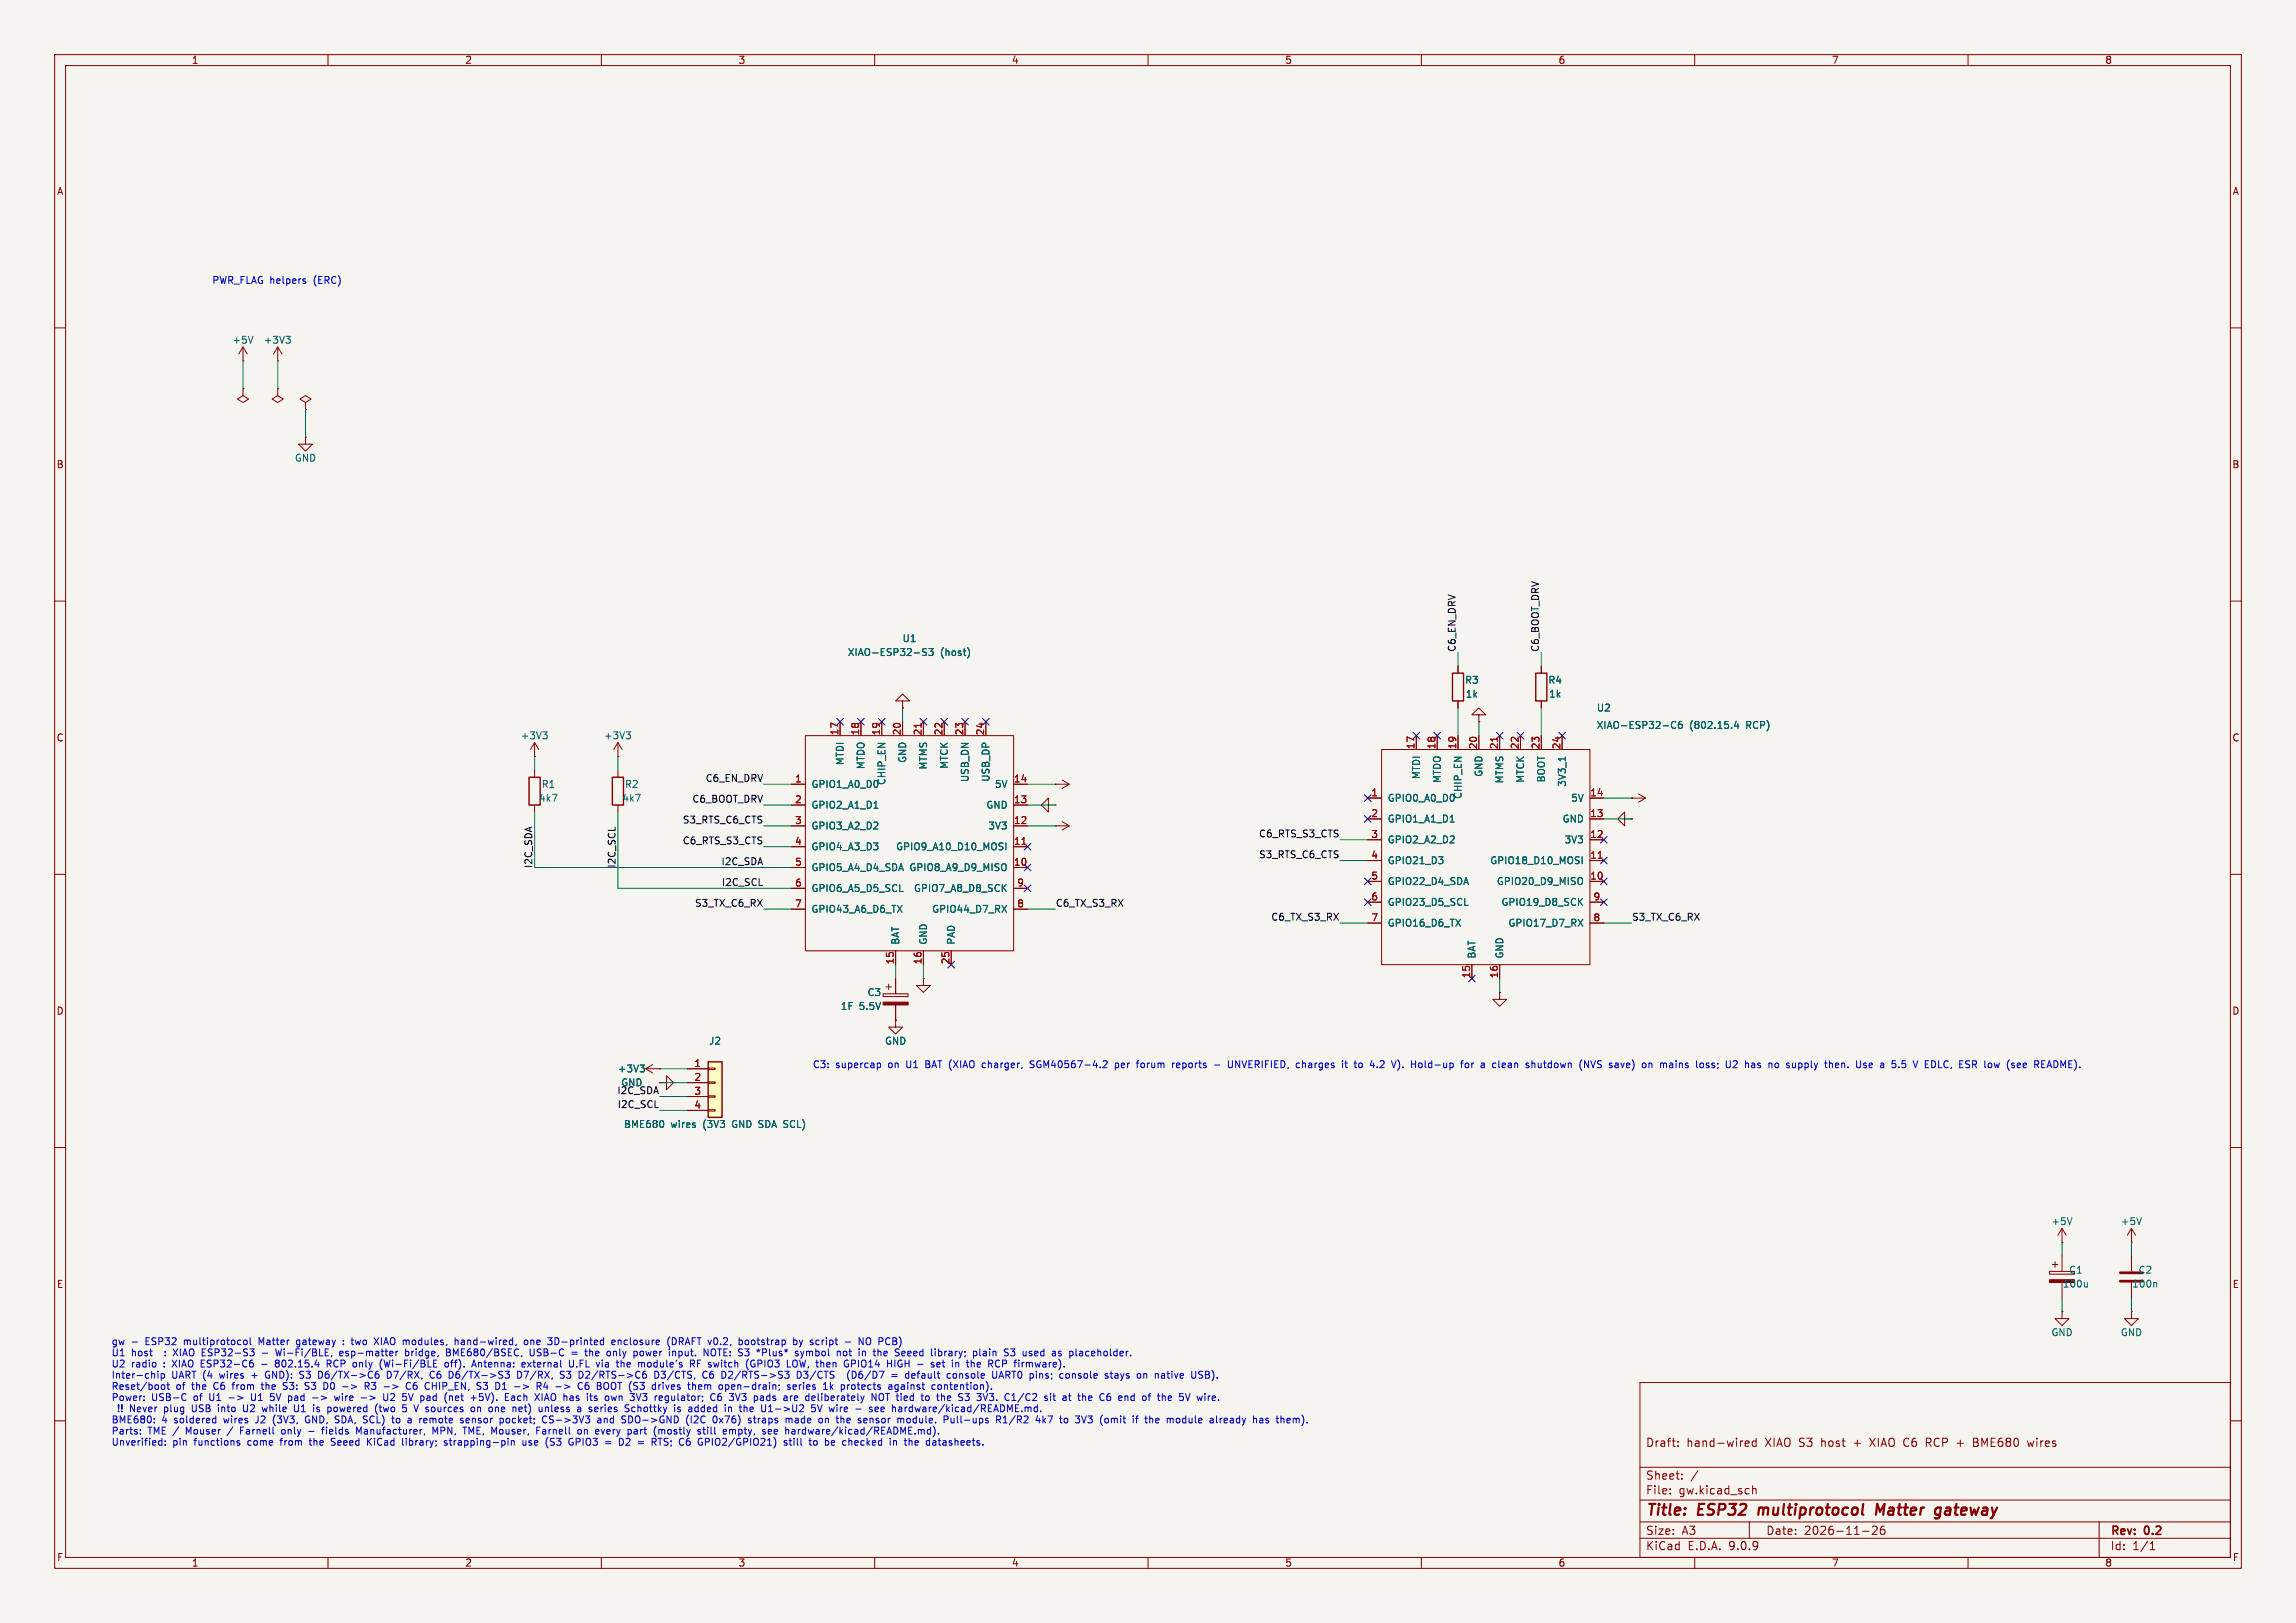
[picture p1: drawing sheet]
<svg xmlns="http://www.w3.org/2000/svg" width="420mm" height="297mm" viewBox="0 0 420 297" stroke-linecap="round" stroke-linejoin="round" font-family="sans-serif">
<defs><g id="words">
<g font-size="2.8" fill="#840000">
<text x="301" y="277.9">Title:</text>
<text x="310.6" y="277.9">ESP32</text>
<text x="322.5" y="277.9">multiprotocol</text>
<text x="344.8" y="277.9">Matter</text>
<text x="356.5" y="277.9">gateway</text>
</g>
<g font-size="2.1" fill="#840000">
<text x="301" y="265">Draft:</text>
<text x="308.5" y="265">hand-wired</text>
<text x="322.9" y="265">XIAO S3</text>
<text x="333.4" y="265">host</text>
<text x="339.5" y="265">+</text>
<text x="342.6" y="265">XIAO C6</text>
<text x="353.2" y="265">RCP +</text>
<text x="362.1" y="265">BME680</text>
<text x="372.3" y="265">wires</text>
<text x="301" y="273.7">File:</text>
<text x="301" y="271">Sheet:</text>
<text x="307.1" y="273.7">gw.kicad_sch</text>
<text x="301" y="281.1">Size:</text>
<text x="307.6" y="281.1">A3</text>
<text x="323" y="281.1">Date:</text>
<text x="330" y="281.1">2026-11-26</text>
<text x="386" y="281.3">Rev:</text>
<text x="392.4" y="281.3">0.2</text>
<text x="301" y="283.9">KiCad</text>
<text x="308.7" y="283.9">E.D.A.</text>
<text x="316.3" y="283.9">9.0.9</text>
<text x="386" y="283.9">Id:</text>
<text x="390.1" y="283.9">1/1</text>
</g>
<g font-size="1.8" fill="#840000">
<text x="35" y="11.9">1</text>
<text x="85" y="11.9">2</text>
<text x="135" y="11.9">3</text>
<text x="185" y="11.9">4</text>
<text x="235" y="11.9">5</text>
<text x="285" y="11.9">6</text>
<text x="335" y="11.9">7</text>
<text x="385" y="11.9">8</text>
<text x="10.3" y="35.9">A</text>
<text x="408.3" y="35.9">A</text>
<text x="10.3" y="85.9">B</text>
<text x="408.2" y="85.9">B</text>
<text x="10.3" y="135.9">C</text>
<text x="408.2" y="135.9">C</text>
<text x="10.3" y="185.9">D</text>
<text x="408.2" y="185.9">D</text>
<text x="10.3" y="235.9">E</text>
<text x="408.3" y="235.9">E</text>
<text x="10.3" y="285.9">F</text>
<text x="35" y="286.9">1</text>
<text x="85" y="286.9">2</text>
<text x="135" y="286.9">3</text>
<text x="185" y="286.9">4</text>
<text x="235" y="286.9">5</text>
<text x="285" y="286.9">6</text>
<text x="335" y="286.9">7</text>
<text x="385" y="286.9">8</text>
<text x="408.3" y="285.9">F</text>
</g>
<g font-size="1.8" fill="#0000c2">
<text x="38.7" y="52.3">PWR_FLAG helpers</text>
<text x="57.5" y="52.3">(ERC)</text>
<text x="148.6" y="195.8">C3:</text>
<text x="152.8" y="195.8">supercap</text>
<text x="162.6" y="195.8">on</text>
<text x="166.1" y="195.8">U1</text>
<text x="169.8" y="195.8">BAT (XIAO</text>
<text x="180.5" y="195.8">charger,</text>
<text x="189.5" y="195.8">SGM40567-4.2</text>
<text x="205.2" y="195.8">per</text>
<text x="209.4" y="195.8">forum</text>
<text x="216.1" y="195.8">reports</text>
<text x="224" y="195.8">-</text>
<text x="226.7" y="195.8">UNVERIFIED,</text>
<text x="239.4" y="195.8">charges</text>
<text x="248" y="195.8">it</text>
<text x="250.5" y="195.8">to</text>
<text x="253.6" y="195.8">4.2</text>
<text x="257.8" y="195.8">V).</text>
<text x="261.5" y="195.8">Hold-up</text>
<text x="270.8" y="195.8">for</text>
<text x="274.6" y="195.8">a</text>
<text x="277" y="195.8">clean</text>
<text x="283.3" y="195.8">shutdown</text>
<text x="293.3" y="195.8">(NVS</text>
<text x="298.9" y="195.8">save)</text>
<text x="305.2" y="195.8">on</text>
<text x="308.6" y="195.8">mains</text>
<text x="315.4" y="195.8">loss;</text>
<text x="321.1" y="195.8">U2</text>
<text x="324.8" y="195.8">has</text>
<text x="329.3" y="195.8">no</text>
<text x="332.7" y="195.8">supply</text>
<text x="340" y="195.8">then.</text>
<text x="345.9" y="195.8">Use</text>
<text x="352.9" y="195.8">5.5</text>
<text x="357" y="195.8">V EDLC,</text>
<text x="365.8" y="195.8">ESR low</text>
<text x="374.9" y="195.8">(see</text>
<text x="380.1" y="195.8">README).</text>
<text x="20.3" y="246.5">gw</text>
<text x="20.3" y="248.5">U1</text>
<text x="20.3" y="250.6">U2</text>
<text x="24" y="248.5">host</text>
<text x="24" y="250.6">radio</text>
<text x="26.7" y="246.5">ESP32</text>
<text x="30" y="250.6">:</text>
<text x="31.8" y="250.6">XIAO ESP32-C6</text>
<text x="32.2" y="248.5">XIAO ESP32-S3</text>
<text x="33.9" y="246.5">multiprotocol</text>
<text x="47.8" y="246.5">Matter</text>
<text x="51.2" y="250.6">802.15.4</text>
<text x="51.6" y="248.5">Wi-Fi/BLE,</text>
<text x="54.9" y="246.5">gateway</text>
<text x="60.9" y="250.6">RCP</text>
<text x="63.4" y="248.5">esp-matter</text>
<text x="65.4" y="246.5">two</text>
<text x="65.9" y="250.6">only</text>
<text x="69.8" y="246.5">XIAO modules,</text>
<text x="71" y="250.6">(Wi-Fi/BLE</text>
<text x="75.6" y="248.5">bridge,</text>
<text x="83.1" y="250.6">off).</text>
<text x="83.3" y="248.5">BME680/BSEC,</text>
<text x="84.9" y="246.5">hand-wired,</text>
<text x="88.3" y="250.6">Antenna:</text>
<text x="97.6" y="250.6">external</text>
<text x="97.8" y="246.5">one</text>
<text x="98.8" y="248.5">USB-C</text>
<text x="102.3" y="246.5">3D-printed</text>
<text x="106.4" y="250.6">U.FL</text>
<text x="106.6" y="248.5">=</text>
<text x="109.4" y="248.5">the</text>
<text x="111.6" y="250.6">via</text>
<text x="113.5" y="248.5">only</text>
<text x="114.2" y="246.5">enclosure</text>
<text x="115.5" y="250.6">the</text>
<text x="118.6" y="248.5">power</text>
<text x="119.7" y="250.6">module's</text>
<text x="124.6" y="246.5">(DRAFT v0.2,</text>
<text x="125.3" y="248.5">input.</text>
<text x="129.4" y="250.6">RF switch</text>
<text x="131.8" y="248.5">NOTE: S3</text>
<text x="138.1" y="246.5">bootstrap</text>
<text x="140" y="250.6">(GPIO3</text>
<text x="142" y="248.5">*Plus*</text>
<text x="147.7" y="250.6">LOW, then</text>
<text x="148.2" y="246.5">by</text>
<text x="149.2" y="248.5">symbol</text>
<text x="151.5" y="246.5">script</text>
<text x="157" y="248.5">not</text>
<text x="158.1" y="246.5">-</text>
<text x="158.6" y="250.6">GPIO14</text>
<text x="160.8" y="246.5">NO PCB)</text>
<text x="161.2" y="248.5">in</text>
<text x="164.1" y="248.5">the</text>
<text x="166.6" y="250.6">HIGH</text>
<text x="168.3" y="248.5">Seeed</text>
<text x="172.3" y="250.6">-</text>
<text x="175.1" y="248.5">library;</text>
<text x="175.1" y="250.6">set</text>
<text x="179.1" y="250.6">in</text>
<text x="182" y="250.6">the</text>
<text x="183" y="248.5">plain</text>
<text x="186.1" y="250.6">RCP</text>
<text x="188.8" y="248.5">S3</text>
<text x="191.1" y="250.6">firmware).</text>
<text x="192.4" y="248.5">used</text>
<text x="198" y="248.5">as</text>
<text x="201.4" y="248.5">placeholder.</text>
<text x="20.3" y="252.6">Inter-chip</text>
<text x="20.3" y="254.7">Reset/boot</text>
<text x="20.3" y="256.7">Power:</text>
<text x="27.7" y="256.7">USB-C</text>
<text x="31.4" y="252.6">UART (4</text>
<text x="32.2" y="254.7">of</text>
<text x="35.2" y="254.7">the</text>
<text x="35.5" y="256.7">of</text>
<text x="38.6" y="256.7">U1</text>
<text x="39.4" y="254.7">C6</text>
<text x="40.5" y="252.6">wires</text>
<text x="42.3" y="256.7">-&gt;</text>
<text x="43" y="254.7">from</text>
<text x="46.5" y="252.6">+</text>
<text x="46.6" y="256.7">U1</text>
<text x="48.5" y="254.7">the</text>
<text x="49.2" y="252.6">GND):</text>
<text x="50.3" y="256.7">5V</text>
<text x="52.7" y="254.7">S3:</text>
<text x="53.8" y="256.7">pad</text>
<text x="55.7" y="252.6">S3</text>
<text x="56.9" y="254.7">S3</text>
<text x="58.4" y="256.7">-&gt;</text>
<text x="59.3" y="252.6">D6/TX-&gt;C6</text>
<text x="60.5" y="254.7">D0</text>
<text x="62.7" y="256.7">wire</text>
<text x="64.1" y="254.7">-&gt;</text>
<text x="67.7" y="256.7">-&gt;</text>
<text x="68.4" y="254.7">R3</text>
<text x="72" y="256.7">U2</text>
<text x="72.1" y="252.6">D7/RX,</text>
<text x="72.1" y="254.7">-&gt;</text>
<text x="75.7" y="256.7">5V</text>
<text x="76.4" y="254.7">C6</text>
<text x="79.2" y="256.7">pad</text>
<text x="80.1" y="254.7">CHIP_EN,</text>
<text x="80.1" y="252.6">C6</text>
<text x="83.8" y="252.6">D6/TX-&gt;S3</text>
<text x="83.8" y="256.7">(net</text>
<text x="88.8" y="256.7">+5V).</text>
<text x="89.7" y="254.7">S3</text>
<text x="95.3" y="256.7">Each</text>
<text x="96.5" y="252.6">D7/RX,</text>
<text x="97" y="254.7">-&gt;</text>
<text x="101" y="256.7">XIAO has</text>
<text x="101.3" y="254.7">R4</text>
<text x="104.6" y="252.6">S3</text>
<text x="105" y="254.7">-&gt;</text>
<text x="108.2" y="252.6">D2/RTS-&gt;C6</text>
<text x="109.3" y="254.7">C6</text>
<text x="110.9" y="256.7">its</text>
<text x="112.9" y="254.7">BOOT (S3</text>
<text x="114.4" y="256.7">own</text>
<text x="119.2" y="256.7">3V3</text>
<text x="122.2" y="252.6">D3/CTS,</text>
<text x="123.4" y="254.7">drives</text>
<text x="123.9" y="256.7">regulator;</text>
<text x="130.2" y="254.7">them</text>
<text x="131.3" y="252.6">C6</text>
<text x="134.3" y="256.7">C6</text>
<text x="134.9" y="252.6">D2/RTS-&gt;S3</text>
<text x="136" y="254.7">open-drain;</text>
<text x="138" y="256.7">3V3</text>
<text x="142.7" y="256.7">pads</text>
<text x="148.3" y="256.7">are</text>
<text x="148.8" y="254.7">series</text>
<text x="148.9" y="252.6">D3/CTS</text>
<text x="152.5" y="256.7">deliberately</text>
<text x="155.6" y="254.7">1k</text>
<text x="158.5" y="252.6">(D6/D7</text>
<text x="159" y="254.7">protects</text>
<text x="164.8" y="256.7">NOT tied</text>
<text x="166.8" y="252.6">=</text>
<text x="167.9" y="254.7">against</text>
<text x="169.5" y="252.6">default</text>
<text x="174.3" y="256.7">to</text>
<text x="176" y="254.7">contention).</text>
<text x="177.4" y="252.6">console</text>
<text x="177.4" y="256.7">the</text>
<text x="181.5" y="256.7">S3</text>
<text x="185.1" y="256.7">3V3.</text>
<text x="185.9" y="252.6">UART0</text>
<text x="190.4" y="256.7">C1/C2</text>
<text x="192.9" y="252.6">pins;</text>
<text x="197.9" y="256.7">sit</text>
<text x="198.6" y="252.6">console</text>
<text x="201.4" y="256.7">at</text>
<text x="204.4" y="256.7">the</text>
<text x="207.1" y="252.6">stays</text>
<text x="208.6" y="256.7">C6</text>
<text x="212.2" y="256.7">end</text>
<text x="213.2" y="252.6">on</text>
<text x="216.6" y="252.6">native</text>
<text x="216.8" y="256.7">of</text>
<text x="219.8" y="256.7">the</text>
<text x="20.3" y="260.8">BME680:</text>
<text x="20.3" y="262.8">Parts:</text>
<text x="21.5" y="258.7">!!</text>
<text x="23.9" y="258.7">Never</text>
<text x="27.1" y="262.8">TME /</text>
<text x="29.6" y="260.8">4</text>
<text x="30.3" y="258.7">plug</text>
<text x="32" y="260.8">soldered</text>
<text x="34.3" y="262.8">Mouser</text>
<text x="35.6" y="258.7">USB</text>
<text x="40.6" y="258.7">into</text>
<text x="41.2" y="260.8">wires</text>
<text x="42.1" y="262.8">/</text>
<text x="44.6" y="262.8">Farnell</text>
<text x="45.4" y="258.7">U2</text>
<text x="47.3" y="260.8">J2</text>
<text x="49.1" y="258.7">while</text>
<text x="50.6" y="260.8">(3V3,</text>
<text x="52.4" y="262.8">only</text>
<text x="55.1" y="258.7">U1</text>
<text x="56.7" y="260.8">GND, SDA, SCL)</text>
<text x="58.8" y="258.7">is</text>
<text x="60.2" y="262.8">fields</text>
<text x="61.6" y="258.7">powered</text>
<text x="66.7" y="262.8">Manufacturer,</text>
<text x="70.5" y="258.7">(two</text>
<text x="73.3" y="260.8">to</text>
<text x="75.7" y="258.7">5</text>
<text x="76.3" y="260.8">a</text>
<text x="78.1" y="258.7">V sources</text>
<text x="78.6" y="260.8">remote</text>
<text x="80.8" y="262.8">MPN,</text>
<text x="86.3" y="260.8">sensor</text>
<text x="86.7" y="262.8">TME, Mouser,</text>
<text x="88.9" y="258.7">on</text>
<text x="92.3" y="258.7">one</text>
<text x="93.7" y="260.8">pocket;</text>
<text x="96.9" y="258.7">net)</text>
<text x="100.4" y="262.8">Farnell</text>
<text x="101.7" y="260.8">CS-&gt;3V3</text>
<text x="101.9" y="258.7">unless</text>
<text x="108.2" y="262.8">on</text>
<text x="109.1" y="258.7">a</text>
<text x="111.5" y="258.7">series</text>
<text x="111.7" y="262.8">every</text>
<text x="112" y="260.8">and</text>
<text x="116.6" y="260.8">SDO-&gt;GND</text>
<text x="117.7" y="262.8">part</text>
<text x="118.3" y="258.7">Schottky</text>
<text x="122.7" y="262.8">(mostly</text>
<text x="127.5" y="258.7">is</text>
<text x="128.6" y="260.8">(I2C</text>
<text x="130.3" y="258.7">added</text>
<text x="131" y="262.8">still</text>
<text x="133.7" y="260.8">0x76)</text>
<text x="135.8" y="262.8">empty,</text>
<text x="137.1" y="258.7">in</text>
<text x="140.1" y="258.7">the</text>
<text x="140.4" y="260.8">straps</text>
<text x="143.2" y="262.8">see</text>
<text x="144.2" y="258.7">U1-&gt;U2</text>
<text x="147.5" y="260.8">made</text>
<text x="147.6" y="262.8">hardware/kicad/README.md).</text>
<text x="153.6" y="258.7">5V</text>
<text x="153.7" y="260.8">on</text>
<text x="157.1" y="258.7">wire</text>
<text x="157.2" y="260.8">the</text>
<text x="161.3" y="260.8">sensor</text>
<text x="164.8" y="258.7">see</text>
<text x="168.7" y="260.8">module.</text>
<text x="169.2" y="258.7">hardware/kicad/README.md.</text>
<text x="177.4" y="260.8">Pull-ups</text>
<text x="187.2" y="260.8">R1/R2</text>
<text x="194.7" y="260.8">4k7</text>
<text x="199.3" y="260.8">to</text>
<text x="202.3" y="260.8">3V3</text>
<text x="207" y="260.8">(omit</text>
<text x="213.2" y="260.8">if</text>
<text x="215.7" y="260.8">the</text>
<text x="219.8" y="260.8">module</text>
<text x="227.9" y="260.8">already</text>
<text x="236" y="260.8">has</text>
<text x="20.3" y="264.9">Unverified:</text>
<text x="31.6" y="264.9">pin</text>
<text x="35.7" y="264.9">functions</text>
<text x="45.6" y="264.9">come</text>
<text x="51.8" y="264.9">from</text>
<text x="57.3" y="264.9">the</text>
<text x="61.5" y="264.9">Seeed</text>
<text x="68.2" y="264.9">KiCad</text>
<text x="74.9" y="264.9">library;</text>
<text x="82.7" y="264.9">strapping-pin</text>
<text x="97.3" y="264.9">use</text>
<text x="101.7" y="264.9">(S3</text>
<text x="106.2" y="264.9">GPIO3</text>
<text x="113" y="264.9">=</text>
<text x="115.8" y="264.9">D2</text>
<text x="119.4" y="264.9">=</text>
<text x="122.1" y="264.9">RTS; C6</text>
<text x="131" y="264.9">GPIO2/GPIO21)</text>
<text x="146.9" y="264.9">still</text>
<text x="151.8" y="264.9">to</text>
<text x="154.9" y="264.9">be</text>
<text x="158.3" y="264.9">checked</text>
<text x="167.1" y="264.9">in</text>
<text x="170" y="264.9">the</text>
<text x="174.2" y="264.9">datasheets.</text>
</g>
<g font-size="1.8" fill="#006464">
<text x="42.4" y="63.1">+5V</text>
<text x="48.2" y="63.1">+3V3</text>
<text x="53.8" y="84.7">GND</text>
<text x="165" y="117.7">U1</text>
<text x="155" y="120.2">XIAO-ESP32-S3</text>
<text x="172" y="120.2">(host)</text>
<text x="267.9" y="125.3">R3</text>
<text x="283.1" y="125.3">R4</text>
<text x="268" y="127.9">1k</text>
<text x="283.3" y="127.9">1k</text>
<text x="292" y="130.4">U2</text>
<text x="95.1" y="135.5">+3V3</text>
<text x="110.4" y="135.5">+3V3</text>
<text x="292" y="133.6">XIAO-ESP32-C6</text>
<text x="309" y="133.6">(802.15.4</text>
<text x="319.5" y="133.6">RCP)</text>
<text x="154.5" y="140.1" transform="rotate(-90 154.5 140.1)">MTDI</text>
<text x="158.3" y="140.9" transform="rotate(-90 158.3 140.9)">MTDO</text>
<text x="162.2" y="143.8" transform="rotate(-90 162.2 143.8)">CHIP_EN</text>
<text x="166" y="139.7" transform="rotate(-90 166 139.7)">GND</text>
<text x="169.8" y="140.9" transform="rotate(-90 169.8 140.9)">MTMS</text>
<text x="173.6" y="140.8" transform="rotate(-90 173.6 140.8)">MTCK</text>
<text x="177.4" y="143.2" transform="rotate(-90 177.4 143.2)">USB_DN</text>
<text x="181.2" y="143.2" transform="rotate(-90 181.2 143.2)">USB_DP</text>
<text x="259.9" y="142.7" transform="rotate(-90 259.9 142.7)">MTDI</text>
<text x="263.8" y="143.4" transform="rotate(-90 263.8 143.4)">MTDO</text>
<text x="271.4" y="142.2" transform="rotate(-90 271.4 142.2)">GND</text>
<text x="275.2" y="143.5" transform="rotate(-90 275.2 143.5)">MTMS</text>
<text x="279" y="143.3" transform="rotate(-90 279 143.3)">MTCK</text>
<text x="282.8" y="143.3" transform="rotate(-90 282.8 143.3)">BOOT</text>
<text x="98.5" y="146.9">4k7</text>
<text x="99" y="144.4">R1</text>
<text x="113.7" y="146.9">4k7</text>
<text x="114.2" y="144.4">R2</text>
<text x="148.3" y="144.4">GPIO1_A0_D0</text>
<text x="148.3" y="148.2">GPIO2_A1_D1</text>
<text x="180.3" y="148.2">GND</text>
<text x="181.9" y="144.4">5V</text>
<text x="253.7" y="146.9">GPIO0_A0_D0</text>
<text x="267.6" y="146.3" transform="rotate(-90 267.6 146.3)">CHIP_EN</text>
<text x="286.6" y="144.1" transform="rotate(-90 286.6 144.1)">3V3_1</text>
<text x="287.3" y="146.9">5V</text>
<text x="148.3" y="152">GPIO3_A2_D2</text>
<text x="148.3" y="155.8">GPIO4_A3_D3</text>
<text x="163.8" y="155.8">GPIO9_A10_D10_MOSI</text>
<text x="180.7" y="152">3V3</text>
<text x="253.7" y="150.7">GPIO1_A1_D1</text>
<text x="253.7" y="154.5">GPIO2_A2_D2</text>
<text x="285.7" y="150.7">GND</text>
<text x="286.1" y="154.5">3V3</text>
<text x="148.3" y="159.6">GPIO5_A4_D4_SDA</text>
<text x="166.2" y="159.6">GPIO8_A9_D9_MISO</text>
<text x="253.7" y="158.3">GPIO21_D3</text>
<text x="272.5" y="158.3">GPIO18_D10_MOSI</text>
<text x="148.3" y="163.4">GPIO6_A5_D5_SCL</text>
<text x="148.3" y="167.2">GPIO43_A6_D6_TX</text>
<text x="167.1" y="163.4">GPIO7_A8_D8_SCK</text>
<text x="170.4" y="167.2">GPIO44_D7_RX</text>
<text x="253.7" y="162.2">GPIO22_D4_SDA</text>
<text x="253.7" y="166">GPIO23_D5_SCL</text>
<text x="273.7" y="162.2">GPIO20_D9_MISO</text>
<text x="274.6" y="166">GPIO19_D8_SCK</text>
<text x="164.7" y="173" transform="rotate(-90 164.7 173)">BAT</text>
<text x="169.8" y="173" transform="rotate(-90 169.8 173)">GND</text>
<text x="174.9" y="173" transform="rotate(-90 174.9 173)">PAD</text>
<text x="253.7" y="169.8">GPIO16_D6_TX</text>
<text x="275.8" y="169.8">GPIO17_D7_RX</text>
<text x="270.1" y="175.5" transform="rotate(-90 270.1 175.5)">BAT</text>
<text x="275.2" y="175.5" transform="rotate(-90 275.2 175.5)">GND</text>
<text x="153.7" y="185">1F</text>
<text x="157.2" y="185">5.5V</text>
<text x="158.6" y="182.5">C3</text>
<text x="129.6" y="191.4">J2</text>
<text x="161.8" y="191.4">GND</text>
<text x="112.9" y="196.4">+3V3</text>
<text x="113.5" y="199">GND</text>
<text x="114" y="206.6">BME680</text>
<text x="122.7" y="206.6">wires</text>
<text x="128.7" y="206.6">(3V3</text>
<text x="134.3" y="206.6">GND SDA SCL)</text>
<text x="375.2" y="224.4">+5V</text>
<text x="387.9" y="224.4">+5V</text>
<text x="378.4" y="233.3">C1</text>
<text x="391.1" y="233.3">C2</text>
<text x="377.2" y="235.8">100u</text>
<text x="389.9" y="235.8">100n</text>
<text x="375.2" y="244.7">GND</text>
<text x="387.9" y="244.7">GND</text>
</g>
<g font-size="1.8" fill="#0f0f0f">
<text x="266.4" y="119.4" transform="rotate(-90 266.4 119.4)">C6_EN_DRV</text>
<text x="281.6" y="119.4" transform="rotate(-90 281.6 119.4)">C6_BOOT_DRV</text>
<text x="129" y="143.2">C6_EN_DRV</text>
<text x="126.6" y="147">C6_BOOT_DRV</text>
<text x="124.8" y="154.6">C6_RTS_S3_CTS</text>
<text x="124.8" y="150.8">S3_RTS_C6_CTS</text>
<text x="230.2" y="153.3">C6_RTS_S3_CTS</text>
<text x="97.4" y="159" transform="rotate(-90 97.4 159)">I2C_SDA</text>
<text x="112.7" y="158.9" transform="rotate(-90 112.7 158.9)">I2C_SCL</text>
<text x="131.9" y="158.4">I2C_SDA</text>
<text x="230.2" y="157.1">S3_RTS_C6_CTS</text>
<text x="127" y="166">S3_TX_C6_RX</text>
<text x="131.9" y="162.2">I2C_SCL</text>
<text x="193" y="166">C6_TX_S3_RX</text>
<text x="232.4" y="168.6">C6_TX_S3_RX</text>
<text x="298.4" y="168.6">S3_TX_C6_RX</text>
<text x="112.8" y="200.3">I2C_SDA</text>
<text x="112.9" y="202.9">I2C_SCL</text>
</g>
<g font-size="1.8" fill="#a90000">
<text x="153.4" y="134.7" transform="rotate(-90 153.4 134.7)">17</text>
<text x="157.2" y="134.7" transform="rotate(-90 157.2 134.7)">18</text>
<text x="161" y="134.7" transform="rotate(-90 161 134.7)">19</text>
<text x="164.8" y="134.7" transform="rotate(-90 164.8 134.7)">20</text>
<text x="168.7" y="134.7" transform="rotate(-90 168.7 134.7)">21</text>
<text x="172.5" y="134.7" transform="rotate(-90 172.5 134.7)">22</text>
<text x="176.3" y="134.7" transform="rotate(-90 176.3 134.7)">23</text>
<text x="180.1" y="134.7" transform="rotate(-90 180.1 134.7)">24</text>
<text x="258.8" y="137.2" transform="rotate(-90 258.8 137.2)">17</text>
<text x="262.6" y="137.2" transform="rotate(-90 262.6 137.2)">18</text>
<text x="266.4" y="137.2" transform="rotate(-90 266.4 137.2)">19</text>
<text x="270.3" y="137.2" transform="rotate(-90 270.3 137.2)">20</text>
<text x="274.1" y="137.2" transform="rotate(-90 274.1 137.2)">21</text>
<text x="277.9" y="137.2" transform="rotate(-90 277.9 137.2)">22</text>
<text x="281.7" y="137.2" transform="rotate(-90 281.7 137.2)">23</text>
<text x="285.5" y="137.2" transform="rotate(-90 285.5 137.2)">24</text>
<text x="145.3" y="143.3">1</text>
<text x="185.4" y="143.3">14</text>
<text x="145.3" y="147.1">2</text>
<text x="185.4" y="147.1">13</text>
<text x="250.8" y="145.8">1</text>
<text x="250.8" y="149.6">2</text>
<text x="290.8" y="145.8">14</text>
<text x="290.8" y="149.6">13</text>
<text x="145.3" y="150.9">3</text>
<text x="145.3" y="154.7">4</text>
<text x="185.4" y="150.9">12</text>
<text x="185.4" y="154.7">11</text>
<text x="250.8" y="153.4">3</text>
<text x="290.8" y="153.4">12</text>
<text x="145.3" y="158.5">5</text>
<text x="185.4" y="158.5">10</text>
<text x="250.8" y="157.2">4</text>
<text x="250.8" y="161">5</text>
<text x="290.8" y="157.2">11</text>
<text x="290.8" y="161">10</text>
<text x="145.3" y="162.3">6</text>
<text x="145.3" y="166.1">7</text>
<text x="186" y="162.3">9</text>
<text x="186" y="166.1">8</text>
<text x="250.8" y="164.8">6</text>
<text x="291.4" y="164.8">9</text>
<text x="250.8" y="168.7">7</text>
<text x="291.4" y="168.7">8</text>
<text x="163.6" y="176.6" transform="rotate(-90 163.6 176.6)">15</text>
<text x="168.7" y="176.6" transform="rotate(-90 168.7 176.6)">16</text>
<text x="173.7" y="176.6" transform="rotate(-90 173.7 176.6)">25</text>
<text x="269" y="179.1" transform="rotate(-90 269 179.1)">15</text>
<text x="274.1" y="179.1" transform="rotate(-90 274.1 179.1)">16</text>
<text x="126.9" y="195.3">1</text>
<text x="126.9" y="197.9">2</text>
<text x="126.9" y="200.4">3</text>
<text x="126.9" y="202.9">4</text>
</g>
</g></defs>
<path d="M0 0h420v297h-420z" fill="#f5f4ef" stroke="#f5f4ef" stroke-width=".18"/>
<g fill="none" stroke="#840000" stroke-width=".18">
<path d="M10 10h400v277h-400zM12 12h396v273h-396zM60 10v2M110 10v2M160 10v2M210 10v2M260 10v2M310 10v2M360 10v2M10 60h2M44.4 66h.1M44.4 71.1v1.3l1.1 .6-1.1 .7-1-.7 1-.6"/>
<path d="M44.4 71.1h.1M44.4 63.5l-.7 1.3M44.4 63.5l.8 1.3M44.4 63.5v2.5M50.8 71.1v1.3l1 .6-1 .7-1-.7 1-.6M50.8 71.1h.1M55.9 73.7l1-.7-1-.6-1 .6 1 .7v1.2M55.9 74.9h.1M408 60h2M55.9 80v1.3h1.2l-1.2 1.3-1.3-1.3h1.3M55.9 80h.1M10 110h2"/>
<path d="M408 110h2M147.3 134.6h38.1v39.4h-38.1zM153.7 132.1v2.5M157.5 132.1v2.5M161.3 132.1v2.5M165.1 128.3h1.3l-1.3-1.3-1.3 1.3h1.3v1.2M165.1 129.5h.1M165.1 132.1v2.5M168.9 132.1v2.5M172.7 132.1v2.5M176.5 132.1v2.5M180.3 132.1v2.5"/>
<path d="M252.7 137.2h38.1v39.3h-38.1zM259.1 134.6v2.6M262.9 134.6v2.6M266.7 134.6v2.6M270.5 134.6v2.6M274.3 134.6v2.6M278.1 134.6v2.6M281.9 121.9v1.3M281.9 128.3v1.2M281.9 134.6v2.6M285.7 134.6v2.6M10 160h2"/>
<path d="M97.8 141v1.2M97.8 147.3v1.3M113 141v1.2M113 147.3v1.3M144.8 143.5h2.5M144.8 151.1h2.5M144.8 147.3h2.5M144.8 154.9h2.5M144.8 158.8h2.5M185.4 143.5h2.6M185.4 151.1h2.6M185.4 147.3h2.6"/>
<path d="M185.4 154.9h2.6M185.4 158.8h2.6M191.8 147.3v-1.2l-1.3 1.2 1.3 1.3v-1.3h1.2M193 143.5h.1M193 151.1h.1M193 147.3h.1M193 143.5h2.6M193 151.1h2.6M194.3 142.7l1.3 .8M194.3 150.4l1.3 .7M195.6 143.5l-1.3 .8M195.6 151.1l-1.3 .8"/>
<path d="M250.2 146.1h2.5M250.2 149.9h2.5M250.2 153.7h2.5M250.2 157.5h2.5M290.8 146.1h2.6M290.8 149.9h2.6M290.8 153.7h2.6M290.8 157.5h2.6M297.2 149.9v-1.3l-1.3 1.3 1.3 1.2v-1.2h1.2M298.4 146.1h.1M298.4 149.9h.1M298.4 146.1h2.6"/>
<path d="M299.7 145.3l1.3 .8M301 146.1l-1.3 .7M408 160h2M144.8 162.6h2.5M144.8 166.4h2.5M163.8 174v2.5M163.8 179.1v2.8M168.9 179.1v1.2h1.3l-1.3 1.3-1.3-1.3h1.3M168.9 179.1h.1M168.9 174v2.5M174 174v2.5M185.4 162.6h2.6"/>
<path d="M185.4 166.4h2.6M250.2 161.3h2.5M250.2 165.1h2.5M250.2 168.9h2.5M269.2 176.5v2.6M274.3 176.5v2.6M290.8 161.3h2.6M290.8 165.1h2.6M290.8 168.9h2.6M161.5 181.9h4.6v.5h-4.6zM162.1 180.6h1M162.6 180.1v1"/>
<path d="M163.8 183.9v2.8M274.3 181.6v1.3h1.3l-1.3 1.3-1.3-1.3h1.3M274.3 181.6h.1M10 210h2M408 210h2M389.9 227.3h.1M389.9 224.8l-.8 1.3M389.9 224.8l.8 1.3M389.9 224.8v2.5M389.9 229.9v2.8M389.9 234.7v2.8M300 253h108v32h-108z"/>
<path d="M389.9 240v1.3h1.3l-1.3 1.3-1.3-1.3h1.3M389.9 240h.1M10 260h2M300 278.5h108M300 274.5h108M300 268.5h108M305.5 273.2v.2M305.5 272.5v.1M306.9 264.5v.2M306.9 263.8v.1M307.7 270.5v.2M307.7 269.8v.1"/>
<path d="M310.6 269.1l-1.3 1.9M319.4 263.7l.5 .1v.2l-.7 .2M319.9 264.6l-.5 .1M320 278.5v3M320.6 271.9v1.5M320.6 272.5l.2-.1 .4 .1v.9M321.2 263.2v1.5M321.2 263.8l-.4-.1-.3 .3v.4l.2 .2h.5M342.5 279.4l.6-.1 .2 .1 .1 .3-1 1.1h1M344.7 279.3a.59 .59 0 0 0-.8 .6v.6l.2 .2 .4 .1 .2-.2 .1-.5-.1-.2h-.5l-.3 .2M352.4 264h.5M352.9 263.2h-.5v1.5"/>
<path d="M361 263.9h.5M361.5 263.9l.2 .1M361.7 263.3l-.7-.1v1.5h.6M361.7 263.8l-.2 .1M370.9 263.7l.3 1 .2-.7 .3 .7M384 278.5v6.5M408 260h2M60 285v2M110 285v2M160 285v2M210 285v2M260 285v2"/>
<path d="M300 281.5h108M310 285v2M340.7 280.2h1.2M360 285v2M393.3 283.6h.9M393.3 282.5l.4-.4v1.5"/>
</g>
<path d="M321.8 275.9l-.2 1.3M344.7 275.2l-.8 1.4-.5-1.4-.3 2M354.3 276l.2-.1 .5 .1M354.9 277.1l-.6 .1M355 275.9l-.2 1.6-.4 .4" fill="none" stroke="#840000" stroke-width=".4"/>
<g fill="none" stroke="#006464" stroke-width=".18">
<path d="M46.3 61.5l-.5 1.3M169.5 118.8l-.5-.1-.2 .1v.4l.6 .2 .1 .3-.3 .3-.4-.1M169.9 118.7h.8l-.4 .5 .3 .1v.5l-.1 .2-.6-.2M177 118.5a1.46 1.46 0 0 1 0 1.9M286.3 138.5v.7M306.5 132.1a.6 .6 0 0 0-.8 .5 .6 .6 0 0 0 .6 .7l.2-.1M307.6 132l-.4 .1a.86 .86 0 0 0 0 1.2l.5-.1v-.4l-.2-.3h-.3l-.2 .3M317.6 132l-.3 .9h.8M317.9 132.4v.9M159.9 147.9h.7M184 154.2v1.3M263.2 156.8h.7l-.4 .5"/>
<path d="M263.9 157.4v.5M265.3 150.4h.7M289.4 156.8v1.3M164.2 165.7l.8 1.2M164.6 163.1h.6M165 165.7l-.8 1.2M183.3 165.7l.8 1.2M184.1 165.7l-.8 1.2M267.9 165.7h.6M268.2 160.6l.4 1.3M288.7 168.2l.8 1.3M288.9 165l.6 .7"/>
<path d="M289.3 160.7a.9 .9 0 0 1 0 1.1M289.5 164.4l-.8 .7M289.5 168.2l-.8 1.3M391.7 222.8l-.4 1.3M394.3 234.7l.2 .2v.6"/>
</g>
<path d="M280.9 123.2h2.1v5.1h-2.1zM96.8 142.2h2v5.1h-2zM112 142.2h2v5.1h-2z" fill="none" stroke="#840000" stroke-width=".25"/>
<path d="M168.5 132.4v.7M273.9 134.9v.7M186.9 154.5h.8M292.3 157.1h.8" fill="none" stroke="#a90000" stroke-width=".18"/>
<path d="M387.9 232.9h4M387.9 234.4h4" fill="none" stroke="#840000" stroke-width=".51"/>
<path d="M161.5 183.4h4.6v.5h-4.6z" fill="#840000" stroke="#840000" stroke-width=".18"/>
<path d="M129.5 194.3h2.6v10.2h-2.6z" fill="#ffffc2"/>
<path d="M265.7 123.2h2v5.1h-2zM129.5 194.3h2.6v10.2h-2.6z" fill="none" stroke="#840000" stroke-width=".25"/>
<g fill="none" stroke="#840000" stroke-width=".18">
<path d="M50.8 66h.1M50.8 63.5l-.8 1.3M50.8 63.5l.8 1.3M50.8 63.5v2.5M97.8 138.4h.1M97.8 135.9l-.8 1.3M97.8 135.9l.8 1.3M97.8 135.9v2.5M113 138.4h.1M113 135.9l-.7 1.3M113 135.9l.8 1.3M113 135.9v2.5"/>
<path d="M153.7 132.1v2.5M157.5 132.1v2.5M161.3 132.1v2.5M165.1 129.5h.1M165.1 132.1v2.5M168.9 132.1v2.5M172.7 132.1v2.5M176.5 132.1v2.5M180.3 132.1v2.5M259.1 134.6v2.6M262.9 134.6v2.6M266.7 121.9v1.3"/>
<path d="M266.7 128.3v1.2M266.7 134.6v2.6M270.5 130.8h1.3l-1.3-1.3-1.3 1.3h1.3v1.3M270.5 132.1h.1M270.5 134.6v2.6M274.3 134.6v2.6M278.1 134.6v2.6M281.9 121.9v1.3M281.9 128.3v1.2M281.9 134.6v2.6M285.7 134.6v2.6M144.8 143.5h2.5"/>
<path d="M144.8 147.3h2.5M144.8 151.1h2.5M144.8 154.9h2.5M144.8 158.8h2.5M185.4 143.5h2.6M185.4 147.3h2.6M185.4 151.1h2.6M185.4 154.9h2.6M185.4 158.8h2.6M250.2 146.1h2.5M250.2 149.9h2.5M250.2 153.7h2.5"/>
<path d="M250.2 157.5h2.5M290.8 146.1h2.6M290.8 149.9h2.6M290.8 153.7h2.6M290.8 157.5h2.6M298.4 146.1h.1M298.4 149.9h.1M144.8 162.6h2.5M144.8 166.4h2.5M163.8 174v2.5M163.8 179.1v2.8M168.9 174v2.5"/>
<path d="M174 174v2.5M185.4 162.6h2.6M185.4 166.4h2.6M250.2 161.3h2.5M250.2 165.1h2.5M250.2 168.9h2.5M269.2 176.5v2.6M274.3 176.5v2.6M290.8 161.3h2.6M290.8 165.1h2.6M290.8 168.9h2.6M118.1 195.6h2.5"/>
<path d="M118.1 195.6l1.3 .7M119.4 194.8l-1.3 .8M120.6 198.1h1.3v-1.2l1.3 1.2-1.3 1.3v-1.3M120.6 198.1h.1M120.6 195.6h.1M125.7 195.6h3.8M125.7 198.1h3.8M129.5 195.5h1.3v.2h-1.3zM129.5 198h1.3v.2h-1.3zM163.8 186.7v1.3h1.3l-1.3 1.2-1.2-1.2h1.2M163.8 186.7h.1M163.8 183.9v2.8"/>
<path d="M125.7 200.7h3.8M125.7 203.2h3.8M129.5 200.5h1.3v.3h-1.3zM129.5 203.1h1.3v.2h-1.3zM374.9 232.7h4.6v.5h-4.6zM375.4 231.4h1M375.9 230.9v1M377.2 227.3h.1M377.2 224.8l-.8 1.3M377.2 224.8l.8 1.3M377.2 224.8v2.5M377.2 229.9v2.8"/>
<path d="M377.2 234.7v2.8M377.2 240v1.3h1.3l-1.3 1.3-1.3-1.3h1.3M377.2 240h.1"/>
</g>
<g fill="none" stroke="#006464" stroke-width=".18">
<path d="M52.3 61.5h.8l-.4 .5M52.9 62l.2 .3v.3l-.2 .2M169.5 118.8l-.5-.1-.2 .1v.4l.6 .2 .1 .3-.3 .3-.4-.1M169.9 118.7h.8l-.4 .5 .3 .1v.5l-.1 .2-.6-.2M177 118.5a1.46 1.46 0 0 1 0 1.9M99.3 133.9h.8l-.4 .5M99.8 134.4l.3 .3v.3l-.3 .2M114.5 133.9h.8l-.4 .5M115.1 134.4l.2 .3v.3l-.2 .2M286.3 138.5v.7M306.5 132.1a.6 .6 0 0 0-.8 .5 .6 .6 0 0 0 .6 .7l.2-.1M307.6 132l-.4 .1a.86 .86 0 0 0 0 1.2l.5-.1v-.4l-.2-.3h-.3l-.2 .3"/>
<path d="M317.6 132l-.3 .9h.8M317.9 132.4v.9M159.9 147.9h.7M184 154.2v1.3M263.2 156.8h.7l-.4 .5M263.9 157.4v.5M265.3 150.4h.7M289.4 156.8v1.3M164.2 165.7l.8 1.2M164.6 163.1h.6M165 165.7l-.8 1.2M183.3 165.7l.8 1.2"/>
<path d="M184.1 165.7l-.8 1.2M267.9 165.7h.6M268.2 160.6l.4 1.3M288.7 168.2l.8 1.3M288.9 165l.6 .7M289.3 160.7a.9 .9 0 0 1 0 1.1M289.5 164.4l-.8 .7M289.5 168.2l-.8 1.3M117.1 194.9h.8l-.5 .5M117.6 195.4l.3 .2v.3l-.3 .3M121.3 205.3v.8M379 222.8l-.4 1.3"/>
<path d="M381.8 234.7v.8M381.8 235.4l-.2 .1"/>
</g>
<path d="M374.9 234.2h4.6v.5h-4.6z" fill="#840000" stroke="#840000" stroke-width=".18"/>
<g fill="none" stroke="#009600" stroke-width=".18">
<path d="M44.4 66v5.1M50.8 66v5.1M55.9 74.9v5.1M266.7 119.4v2.5M281.9 119.4v2.5M97.8 138.4v2.6M113 138.4v2.6M165.1 129.5v2.6M266.7 129.5v5.1M270.5 132.1v2.5M281.9 129.5v5.1M97.8 148.6v10.2h47"/>
<path d="M113 148.6v14h31.8M139.7 143.5h5.1M139.7 147.3h5.1M139.7 154.9h5.1M139.7 151.1h5.1M188 143.5h5M188 147.3h5M188 151.1h5M245.1 153.7h5.1M245.1 157.5h5.1M293.4 149.9h5M293.4 146.1h5"/>
<path d="M139.7 166.4h5.1M163.8 176.5v2.6M168.9 176.5v2.6M188 166.4h5M245.1 168.9h5.1M274.3 179.1v2.5M293.4 168.9h5M120.6 198.1h5.1M120.6 195.6h5.1M120.6 200.7h5.1M120.6 203.2h5.1M377.2 227.3v2.6"/>
<path d="M377.2 237.5v2.5M389.9 227.3v2.6M389.9 237.5v2.5"/>
</g>
<g fill="none" stroke="#000084" stroke-width=".18">
<path d="M153.1 131.5l1.2 1.2M154.3 131.5l-1.2 1.2M156.9 131.5l1.2 1.2M158.1 131.5l-1.2 1.2M160.7 131.5l1.2 1.2M161.9 131.5l-1.2 1.2M168.3 131.5l1.2 1.2M169.5 131.5l-1.2 1.2M172.1 131.5l1.2 1.2M173.3 131.5l-1.2 1.2M175.9 131.5l1.2 1.2M177.1 131.5l-1.2 1.2"/>
<path d="M179.7 131.5l1.2 1.2M180.9 131.5l-1.2 1.2M258.5 134l1.2 1.2M259.7 134l-1.2 1.2M262.3 134l1.2 1.2M263.5 134l-1.2 1.2M273.7 134l1.2 1.2M274.9 134l-1.2 1.2M277.5 134l1.2 1.2M278.7 134l-1.2 1.2M285.1 134l1.3 1.2M286.4 134l-1.3 1.2"/>
<path d="M187.4 154.3l1.2 1.2M187.4 158.1l1.2 1.3M188.6 154.3l-1.2 1.2M188.6 158.1l-1.2 1.3M249.6 149.3l1.2 1.2M249.6 145.4l1.2 1.3M250.8 149.3l-1.2 1.2M250.8 145.4l-1.2 1.3M292.8 153.1l1.2 1.2M292.8 156.9l1.2 1.2M294 153.1l-1.2 1.2M294 156.9l-1.2 1.2"/>
<path d="M173.4 175.9l1.2 1.2M174.6 175.9l-1.2 1.2M187.4 162l1.2 1.2M188.6 162l-1.2 1.2M249.6 160.7l1.2 1.2M249.6 164.5l1.2 1.2M250.8 160.7l-1.2 1.2M250.8 164.5l-1.2 1.2M268.6 178.5l1.2 1.2M269.8 178.5l-1.2 1.2M292.8 160.7l1.2 1.2M292.8 164.5l1.2 1.2"/>
<path d="M294 160.7l-1.2 1.2M294 164.5l-1.2 1.2"/>
</g>
<g fill="none" stroke="#0000c2" stroke-width=".18">
<path d="M55.6 51.4l.3 .1v.2l-.1 .2h-.3M55.6 51l.3 .1M160.6 194.5l.4 .1 .1 .2-.1 .5-.4 .1M180.1 194.5l-.3 .1-.1 .2v.5l.4 .1M188.4 195.3h.6M189.1 194.2l-.4-.1-.3 .3 .1 .3 .5 .1M202 194.1l.4 .1 .1 .3-.8 .9h.8M204 194.6l.4-.1 .2 .3-.1 .5h-.5M204 194.5v1.3M208.3 194.1l-.3 .2M208.9 194.5l-.2 .3v.3l.2 .3M214.5 194.5v.9"/>
<path d="M214.9 194.5l-.4 .3M215.6 194.5h-.2l-.2 .2 .1 .6 .3 .1M215.8 194.8l-.6 .2M222.2 194.9h.9M224.7 194.1v1M225.4 194.1v1l-.1 .2-.4 .1M226 195.4v-1.3l.8 1.3M238.3 194.6h.4l.1 .8M246 194.5h.5M246.2 195.3l.3 .1M252.5 194.2h.6M253.1 194.7l-.7 .7h.8"/>
<path d="M256.6 195.3v.1M260.7 194.1v1.1l.2 .2M268.1 194.6l.3-.1 .3 .3-.1 .5h-.5M269.2 194.5v.9M269.6 194.5l-.4 .3M273.3 194.5l.3 .1M273.6 195.3l-.3 .1M274.2 194.1v1.1M276.1 194.5l.3 .1M276.5 195.3l-.4 .1M276.5 194.8l-.4 .1M281.9 195.3l-.3 .1"/>
<path d="M281.9 194.5v.9M282.3 194.5h.5M282.5 194.1v1.1l.2 .2M291 194.1l.4 1.3 .4-1.3M292.2 195.3h.6M292.9 194.2l-.5-.1-.2 .3 .1 .3 .5 .1M297.9 194.5l.2 .3-.6 .2M298.1 195.3l-.2 .1M303.7 194.7l.4-.2 .2 .2M303.7 194.5v.9M304.3 194.7v.7M304.7 194.5l-.4 .2"/>
<path d="M306.6 194.1v.1M307.6 194.5l.1 .2v.7M314.2 194.6v.1M314.3 195.3l-.1 .3M319.5 194.5l.3 .2v.7M320.8 194.5l-.4 .1M320.9 194.9h-.3l-.2 .2v.2l.5 .1M323.8 194.5l.3 .2v.7M328.4 195.3l-.3 .1M328.4 194.5v.9M331.3 194.1v1.1M331.9 194.5l.3 .9"/>
<path d="M332.2 195.4l-.3 .4M332.5 194.5l-.3 .9M344.4 194.5l.2 .2v.7M344.6 195.3l-.5 .1M344.6 194.8l-.5 .1M350 194.1l.4 1.3 .4-1.3M352.2 194.7h.4M352.8 194.1h-.6v1.3h.6M355.8 194.2l.3-.1 .3 .1M356.4 195.3l-.3 .1-.3-.1M364.8 194.5l.2 .9 .3-.6 .2 .6M373.5 195.4h.6"/>
<path d="M373.5 194.1h.6M373.5 194.7h.4M378.4 195.4h.6M378.4 194.1h.6M379.5 193.9l.2 .4M379.7 195.5l-.2 .4M24.2 245.6h.9M26.3 256.2v.1M26.3 255.5v.1M28.2 259.6v.1M28.2 251.4l.1 .8M28.5 249.4v.6"/>
<path d="M28.9 250.9v.2M28.9 251.4v.8M29.5 251.4v1.2M29.5 251.4h.4l.2 .2-.1 .5h-.5M29.6 253.5l.1-.1 .4 .1 .1 .5-.2 .2-.3 .1-.1-.2zM30.2 248v.1M30.2 247.3v.2M30.5 253.4h.5M30.7 253v1.1l.3 .2M34 256.2l-.3 .1M39.1 259.5l.4 .1M39.5 259.1v1.3"/>
<path d="M40 257.5v.8M44.5 257.1v1l.2 .2h.3M44.6 245.3l.2-.1 .4 .1v.5l-.1 .2-.3 .1-.2-.1zM45.7 246.8h.8l-.4 .5M45.8 244.8v1.1l.1 .2M46 255v1.1l.2 .2M46.1 249.4l.3 .2v.3l-.3 .3M46.4 247.4l.1 .2-.1 .5M47.8 253.4h.4M47.9 249.7h.9M47.9 253l.1 1.2M47.9 257.5l.3 .8 .2-.6 .3 .6"/>
<path d="M48 247.6h1M48.8 251l-.3 .5 .3 .6M49.4 256.2l.5 .1M49.5 255l-.1 .6 .5-.1M50.1 259.3l-.1 .5 .1 .7M50.4 246.8l.3 1.3 .3-.9 .2 .9M50.6 249.4l-.2 .2v.3l.1 .2 .3 .1M50.6 249.4h.2M50.8 248.9h-.2l-.2 .2 .2 .3M51.8 254.2l.5 .1M52 253.6h.3M52.9 255.4l.4 .2"/>
<path d="M53.3 256.2l-.4 .1M53.9 257.1v1l.2 .2h.4l.1-.2v-1M54.3 246.4l.1 .1M54.5 245.2l-.3 .3v.3l.3 .3M54.8 252.1l.5 .1M54.8 251.2l.2 .3 .3 .1M55.8 254.2h.6M55.8 253.3l.1 .2 .5 .2M56 259.3l-.1 .4v.4l.4 .3M57.2 255.8h1M57.9 258.3h.5M58.4 257.6l-.3-.1-.2 .2 .1 .2 .4 .1"/>
<path d="M58.6 250.9l.3 .2M58.9 252l-.6 .2M59.9 253.2l.1 .3-.1 .4-.4 .4M59.9 248.9v1.3M60.2 249.6l.4 .6M60.5 249.5l-.6 .1M60.7 248.1l-.1 .2M61.1 257.6v.6M61.2 255.4l.2 .9 .3-.6 .2 .6 .2-.9M62.1 247.7l.7-.1-.1-.3h-.4l-.2 .2 .1 .6h.5M62.7 253.8h1M62.8 246v.1"/>
<path d="M62.8 245.3v.1M64.2 245.2h.5M64.4 244.8v1.1l.3 .2M65.2 249.4v.5l-.1 .2M66.1 255.8h.9M66.8 253v1.3M67.1 253.6l.4 .7M67.5 253.2l-.1 .4h-.6M68 254.1v.1M68.4 244.8l.9 1.3M68.9 258.6l.1 .2M69.3 244.8l-.9 1.3"/>
<path d="M69.3 251.5v.6l-.2 .1-.4-.1M69.3 257.5h.5M69.5 257.1v1.1l.3 .1M69.6 250.3l.3 .3M70.2 255v1.1l.2 .2 .4-.1 .1-.1v-1.1M70.3 248.9l.3 1.3M70.9 250.9v1.3l.4-.1 .3-.6M71.6 255l-.1 .1M72.1 255.6l-.7 .7h.8M72.6 247.3l-.1 .1M72.6 259.7l-.1 .4 .2 .3M74.2 246.8v1.3"/>
<path d="M74.4 253.3a.57 .57 0 0 0 0 .7 .57 .57 0 0 0 .7 .1M74.7 247.3l.1 .2-.1 .5-.2 .1h-.3M74.7 255l.5 1.3 .4-1.3M75.6 253.3v.7l.1 .2 .4 .1M75.8 253.5l-.2 .2M77.7 259.5l.4 .1v.2l-.6 .2M78.5 255.4l.2 .2v.7M78.7 256.2l-.5 .1M78.7 255.8h-.5M78.7 251.5a.51 .51 0 0 0 .1 .6 .51 .51 0 0 0 .6 0M79.1 253.6h.7M81.4 249.4l.2-.1 .4 .1v.5l-.1 .2-.3 .1-.2-.2z"/>
<path d="M81.7 246.8v1.3l.6-.1 .1-.3-.3-.2M81.7 247.5h.4M82.3 247.3l-.2 .2M82.4 249.3h.5M82.7 255.5l.1 .8M83.3 245.3l.1-.1 .3 .1 .1 .8M83.3 244.8v1.3M83.4 255.5v.7M83.9 255.8l-.6 .1M84.4 245.6v.4M84.6 260l.2 .1-.2 .3M84.6 259.5l.1 .1"/>
<path d="M85.8 259.6l-.4-.1-.1 .2v.6h.5M85.9 259.8l-.6 .2M86.3 250.2l.4-1.3 .4 1.3M86.4 249.8h.6M87.4 257.5v.8M87.4 257.6h.5v.7M87.5 249.3v.9M87.6 249.4h-.1M87.7 256.2l.2 .1 .4-.1M87.7 255v.6l.2-.1M88.2 255.5l.1 .1M89.2 253l-.4 .5 .3 .1 .1 .4-.3 .3h-.3"/>
<path d="M91.7 257.7l.1 .6M91.9 254.3h.7M92.3 257.8l-.6 .1M93.1 251.5v.6M93.2 250.9l-.5 .5M93.2 259.8l-.2-.3-.3 .1-.1 .2 .1 .5 .3 .1 .2-.3M93.5 256.1l.2 .2 .4-.1M93.6 255.5h.5v.8M94.1 253.8h1M94.1 255.8h-.4l-.2 .2M94.7 250.9v1.3a.66 .66 0 0 0 .7-.3 .66 .66 0 0 0-.1-.8M94.9 255.4l-.2 .3v.4l.2 .2"/>
<path d="M95.7 253.4l1 .4-1 .3M95.8 250.9h.9M95.9 257.5h.5M96 245.3l.1-.1 .4 .1 .1 .5-.2 .2-.3 .1-.1-.1zM96 250.1l-.3 .1M96 249.4l.1 .2-.6 .1M96.1 257.1v1.1l.3 .1M96.5 249.3l.7 .9M97 246.8v1.1l.2 .2h.4l.1-.2v-1.1M97.1 245.2v.9M97.2 249.3l-.7 .9M97.3 245.2l-.2 .1"/>
<path d="M98.3 253v1.3M98.3 248.1h.1M98.3 247.1l.1 .3M99.6 256.3l.4-1.3 .4 1.3M99.7 255.9h.6M99.8 252.9l-.3 .9h.7M100.1 253.4v.9M100.2 244.8h.8l-.5 .5M100.9 257.1v1.1l.2 .1M101.2 259.2l-.5-.1-.2 .3 .1 .3 .5 .1 .1 .2M101.8 244.8h-.3v1.3h.3M102.6 251.5l.5 .2 .1 .1-.1 .3-.4 .1"/>
<path d="M103.3 253.4l.9 .4-.9 .3M103.6 252.1l.6 .1M103.6 250.9h.8l-.4 .5h.2M104.6 247.8h1M104.9 248.9l-.1 1.1-.1 .2-.4-.1M105.5 250v.2M107.1 253.6l.4-.1 .2 .2-.1 .5-.3 .1-.2-.2M107.1 246.8v1.1M107.2 253.1l-.1 .2M107.6 253h-.3M107.8 251.5l-.7 .7h.8M107.9 246.8v1.3"/>
<path d="M108.2 257.6l-.3-.1-.2 .2 .1 .2 .4 .1v.3h-.5M108.4 247.5v.6M109.5 259.5h.2l.2 .2v.7M109.9 259.8l-.4 .1M110.5 259.7l.2-.2 .3 .1 .1 .8M110.5 259.5v.9M110.7 257.5v.8M110.8 250.1l.4 .1M111.1 249.3l-.3 .1M111.2 249.7h-.4M111.9 245.6l.6-.1v-.2l-.4-.1-.2 .2 .1 .6h.5M112 254.2h.5"/>
<path d="M112.3 247.3h.4l.1 .8M113.1 245.3l.1-.1 .4 .1v.8M113.1 245.2v.9M113.3 255.4v.9M113.8 255.6v.7M114.7 249.5l.1 .6 .3 .1M115.3 249.6l-.6 .1M115.6 259.3l.1 .5-.2 .5M116.4 255l.4 1.3 .4-1.3M116.7 257.6l.2-.1 .3 .1v.7M117.3 247.3h.3l.1 .2v.5l-.4 .1M118.3 255.6v.5l-.2 .2"/>
<path d="M119.1 249.4v.6l-.2 .2-.4-.2M119.8 250.9v1.3a.66 .66 0 0 0 .7-.3 .66 .66 0 0 0-.1-.8M121.7 250.9l-.4 .5 .4 .1v.6l-.2 .1-.6-.1M122.3 246.3l.2 .3M122.4 253.4l-.3 .9M122.4 246.8v.2M122.5 244.6l-.2 .3M122.9 253.5l-.1 .6 .2 .2M123 244.8a.64 .64 0 0 1 .7 .6 .64 .64 0 0 1-.7 .7zM123.4 253.7l-.6 .1M123.4 256.2l-.2 .1-.3-.1M123.4 255.4v.9"/>
<path d="M124.2 247.3v1.2M124.7 247.4l.1 .1M124.8 247.9l-.2 .2h-.4M126.6 257.8l-.5 .1-.1 .1 .1 .3h.5M126.6 257.7v.6M127.6 248.9v1.3M127.7 259.4l-.1 .3-.7 .7h.8M128.9 253.4v.9M129 253.5h-.1M129.4 257.7l.1 .6h.3M129.4 253.5l.1 .1M129.5 253.6v.7"/>
<path d="M129.6 253.4l-.1 .2M130 257.8l-.6 .1M130 251.1l-.2 .4v.5l.3 .2 .4-.1v-.4l-.1-.2-.3-.1-.3 .3M130.9 247.3v.4a.42 .42 0 0 1-.4 .4 .42 .42 0 0 1-.4-.4M131.8 255.5l.2 .3v.3l-.2 .2M133.4 256.2l.5 .1M133.4 259.1l-.5 1.3M134.2 255l-.4 .5h.1M135 253.5l.3-.1 .2 .2M135 253.4v.9M135.4 250.9l-1 1.6M136.1 257.6l.4-.1 .2 .2"/>
<path d="M136.1 257.1v1.2M136.5 245.2l.3 .1 .2 .2-.1 .5-.4 .1M137.6 245.3l-.2 .2 .2 .5M138.7 248.9v1.3M138.7 259.5v.9M139.1 259.5l-.4 .3M139.3 257.1v1l.3 .2M139.4 249.1l-.1 .4-.6 .1M139.9 259.5l-.4 .1M139.9 259.9h-.3l-.2 .2 .1 .2 .4 .1M141.4 247.3l.1 .8M141.6 255.9h.3v.2l-.2 .2h-.2"/>
<path d="M143.4 257.5l1 .4-1 .3M145.2 253.4l.4 .1 .1 .2-.6 .1M145.6 254.2l-.4 .1M145.6 259.5h.2l.2 .2v.7M145.8 250.9v1.3l.7-.2 .1-.3-.1-.5M146 259.8l-.4 .1M146.2 245.2l.3 .9M146.2 253.4v.9M146.3 248.9l.3 1.3 .2-.9 .3 .9 .3-1.3M146.5 246.1l-.3 .4M146.6 253.4l-.4 .2M146.8 245.2l-.3 .9"/>
<path d="M147 253v.1M147 253.4v.9M147 250.9h.8M147.1 259.5l-.4 .1-.1 .2v.5l.5 .1M147.5 247.3v.8M147.5 253.8l.6-.1v-.2l-.4-.1-.2 .2 .1 .6h.5M147.5 251.4l.3 .3-.1 .4-.2 .1-.5-.1M147.7 247.3l-.2 .1M147.8 255.4l-.3 .1-.1 .2v.5l.4 .1M148 255v1.3M148.1 247.5v.6M148.6 247.5v.6"/>
<path d="M149.2 250.9l-1.1 1.6M149.7 255v1.1M150.6 245.2h.1M150.9 255v1.3M151.4 255.5l.1 .2-.1 .5M151.7 257.5l.2 .8 .2-.6 .3 .6 .2-.8M152.9 259.5h.5M153.1 259.1l.1 1.2M153.8 259.1v1.3M154 253.4l.4 .1 .1 .1-.1 .5-.4 .2M155 253.4v.9M155.2 253.5l-.2 .1"/>
<path d="M155.5 246.8v1.1l.3 .2M155.9 250.9v1.3l.6-.2 .1-.3v-.5M157.6 249.1a.85 .85 0 0 0 .3 1.1h.2M157.7 250.9l-.4 .1a.86 .86 0 0 0 0 1.2l.5-.1v-.4l-.2-.3-.4 .1-.1 .2M157.8 253.4h.3M157.9 244.8v1.3l-.7-1.3v1.3M158.2 254.2l-.4 .1M158.2 253.6v.1l-.6 .1M158.4 245.6v-.4a.42 .42 0 0 1 .4-.4 .42 .42 0 0 1 .5 .4v.4l-.2 .4M159.7 247.3h.5M160.1 248.1h.1M160.6 246.8v1.3"/>
<path d="M160.7 259.6l-.3-.1-.2 .3 .6 .3M161.1 257.7l.1 .6h.5M161.8 257.7v.1l-.7 .1M162.4 255v1.3M163.3 257.6l.1-.1 .3 .1 .1 .7M163.3 257.1v1.2M164.1 255v1.1l.3 .2M165.6 248.9v1.3M165.6 249.5h.7M166 253v.1M166 253.4v.9M166.2 251.4h-.3l-.3 .2 .1 .5h.5"/>
<path d="M166.2 250.9v1.3M166.7 253.5l.1-.1 .3 .1 .1 .8M166.7 253.4v.9M166.9 257.1v1.2M167.1 247.9l.2 .2h.4M167.1 259.6h.5M167.6 259.1v1.3M167.7 247.5v.1l-.6 .1M167.9 251.1v1.1M168.3 257.5l-.2 .8M169 251.4h-.4M169.1 251.7h-.3l-.2 .2v.2l.5 .1"/>
<path d="M171.4 250.1h.5M171.4 249.4l.4-.1 .2 .2M172 249.6l-.6 .1M172.3 249.3h.5M172.5 248.9v1.1M173.3 255.6l.1 .6h.4M173.7 247.3h.3l.1 .2v.6M173.7 253.4h.5M173.9 255.8l-.6 .1M174.1 254.3h.1M174.1 247.6h-.4M174.1 248.1h-.4"/>
<path d="M174.2 248.9v.1M174.2 249.3v.9M174.6 253.8l.6-.1-.1-.2-.3-.1-.2 .2v.6h.5M175.5 251.5l.2-.1h.3l.1 .8M175.5 251.4v.8M175.8 259.1v1.1l.2 .2M176.4 259.9h1M176.5 256.2l.6 .1M176.6 252.1l.4 .1M177 251.4l-.4 .1 .1 .2 .3 .1M178.2 249.5v.7M180.7 255l-.4 1.3"/>
<path d="M180.9 248.9l.6 .1M181 256.2h.1M181 246.8v.2M181 247.3v.8M181.2 249.6l.4 .6M181.5 249.5l-.6 .1M181.6 247.4l.2-.1h.3l.1 .8M181.6 247.3v.8M184.1 256.2h.5M184.3 251.6l.4 .6M184.7 251.2l-.1 .3-.6 .1M185.1 250.9h.7"/>
<path d="M185.6 249.1v1.1M185.7 259.1l-1.1 1.6M186.1 259.1v1.3M186.4 259.8l.4 .6M186.8 259.7l-.7 .1M187.2 247.9l.1 .2 .4-.1M187.7 247.3v.8M188.2 248.1h.2M188.4 247.3l-.2 .2 .2 .2M189.1 255l.4 .1 .1 .3-.8 .9h.8M192.4 252.2l-.1 .2M193.8 259.5h.5"/>
<path d="M194 259.1v1.1l.2 .2M196.8 246.8v1.1l.2 .2M197.1 255.4h.5M197.3 251.5v.2l.5 .3-.2 .2-.3-.1M197.5 247.7v.4M197.9 259.1l.4 1.3 .4-1.3M200.8 246.8v1.3M200.9 247.3l-.1 .1M201.7 258.9l-.4 .9M205 251.4l.3 .8M205.3 252.2l-.1 .3M205.6 251.4l-.3 .8"/>
<path d="M206.5 251.4h-.3l-.2 .2 .6 .4M206.6 252l-.2 .2-.4-.1M207.4 255.4l.1 .1M207.5 255v1.3M207.5 256.2l-.1 .1M211.5 259.6l.3-.1 .2 .3-.6 .2M211.7 251.4l.2 .1v.7M212.6 251.4h-.1M212.6 251.7l-.2 .2 .2 .3M213.6 250.9v1.1M214.4 250.9v.2M215.8 256.2l.4 .1"/>
<path d="M216.3 251.4h-.2l-.2 .1v.6l.4 .1M216.4 255h-.6v.6l.4-.1M216.5 251.7l-.6 .1M219 255.4l.2 .9 .2-.6M219.3 259.6v.7M219.9 259.8l-.6 .2M221.9 251l.1 .6-.1 .8M222.7 252.1v.1M222.9 256.2v.1M226.8 259.6l-.4-.1-.2 .3M226.8 259.1v1.3M227.2 259.5l.3 .9"/>
<path d="M234.3 259.7l.2-.2 .3 .1 .1 .8M234.3 259.1v1.3M235.6 259.5l-.2 .2v.5l.2 .2M236 259.8l-.6 .2M25.7 262.3v.1M25.7 261.6v.2M28.2 260.3v.1M29.1 264.4h.5M29.1 263.7h.5M29.6 263.2v1.3M30.2 263.7v.1M30.2 264.4v.1"/>
<path d="M39.5 260.3l-.4 .1M43.8 263.7l-.3-.1-.2 .2 .1 .2 .4 .1v.3h-.5M44 261.8h.4M44 261.2v1.2M51.6 261.7v.6l.3 .1M56.5 261.9h.9M56.5 263.6h.5M56.7 263.2l.1 1.2M59 261.3v1.1M60.6 264.4l.5 .1M60.6 263.4l.1 .3 .4 .2M65.2 262.4v-1.2l.5 .9 .4-.9v1.2"/>
<path d="M67.2 263.2v1.3M67.4 263.7l.6 .8M68 263.2l-.8 .7M73.6 263.2v1.1l.2 .2M74.3 263.6v.9M78.1 260.3l-.4 .1M79.2 262.4v-1.2l.4 .9 .4-.9v1.2M81.3 263.7v.3l.4 .1 .1 .2-.2 .2-.3-.1M86.2 262.1l-.4-.9v1.2M93.5 263.6v.9M93.6 263.7h-.1M94 263.7l.1 .8"/>
<path d="M95.7 263.6v.8l.3 .1 .2-.1M96.2 263.6v.9M96.7 264.4l.2 .1M96.8 263.7v.3M99.8 261.9h-.4l-.2 .2 .2 .3h.4M99.8 261.8v.6M100 260.3l-.2 .1M100.7 264.4h.6M100.7 263.6l.1 .1 .5 .2M101.2 260.1l-.2 .3-.5-.1M105.4 263.2v1.3M105.4 263.9h.5"/>
<path d="M106.3 261.7v.6M106.9 261.6v.8M106.9 261.7l.2-.1h.3v.8M109.9 260.3l-.4 .1M111.2 261.6l-.2 .2v.4l.2 .2M111.6 261.9l-.6 .1M113.3 263.2v1.3M115.2 263.7l-.7 .8h.7M117.2 261.6v.8M117.2 261.7v.1M119.3 263.2v1.3M120.7 263.2v1.3"/>
<path d="M121.2 261.6l.4 .2v.6M121.5 264.4l.5 .1M121.7 263.2l-.2 .2 .2 .4M122.3 261.6l-.2 .2 .2 .6M128.9 262.4h.1M129.5 261.6v.8M130.1 261.2v1l.1 .2M130.3 263.2v1.3M134.5 261.8v.6M135.1 262.4h.4M135.1 261.6v1.3M141.6 261.8l.1 .6h.5"/>
<path d="M142.2 261.8v.1l-.6 .1M143.7 261.2v1.2M144.3 263.6h.5M144.5 263.2v1.1l.3 .2M145.2 263.6v.9M145.8 263.2v1.1l.2 .2M146 260.3l-.4 .1M147.2 261.6h-.3l-.1 .2v.5l.4 .1M151 264.4l.4 .1M151 263.2v1.3M154.2 263.7l-.1 .5 .3 .3M157.5 263.7v.7l.4 .1"/>
<path d="M160.8 260.2l-.2 .2-.4-.1M165.6 263.2v1.1l.3 .2M166.3 263.2v1.3M167.1 260.3h.5M169.5 263.7v.7M173 263.7l.1 .8M173.1 264.4l-.2 .1M173.1 263.9l-.2 .1M173.6 264.4l.1 .1M173.7 263.7v.3M201.3 260l.4 .9M211.5 260.3h.4"/>
<path d="M218.7 260.2l.1 .2M226.2 260.1l.2 .3 .4-.1M227.4 260.7l-.2 .1"/>
</g>
<path d="M168.5 132.4v.7M273.9 134.9v.7M186.9 154.5h.8M292.3 157.1h.8" fill="none" stroke="#a90000" stroke-width=".18"/>
<use href="#words"/>
</svg>
